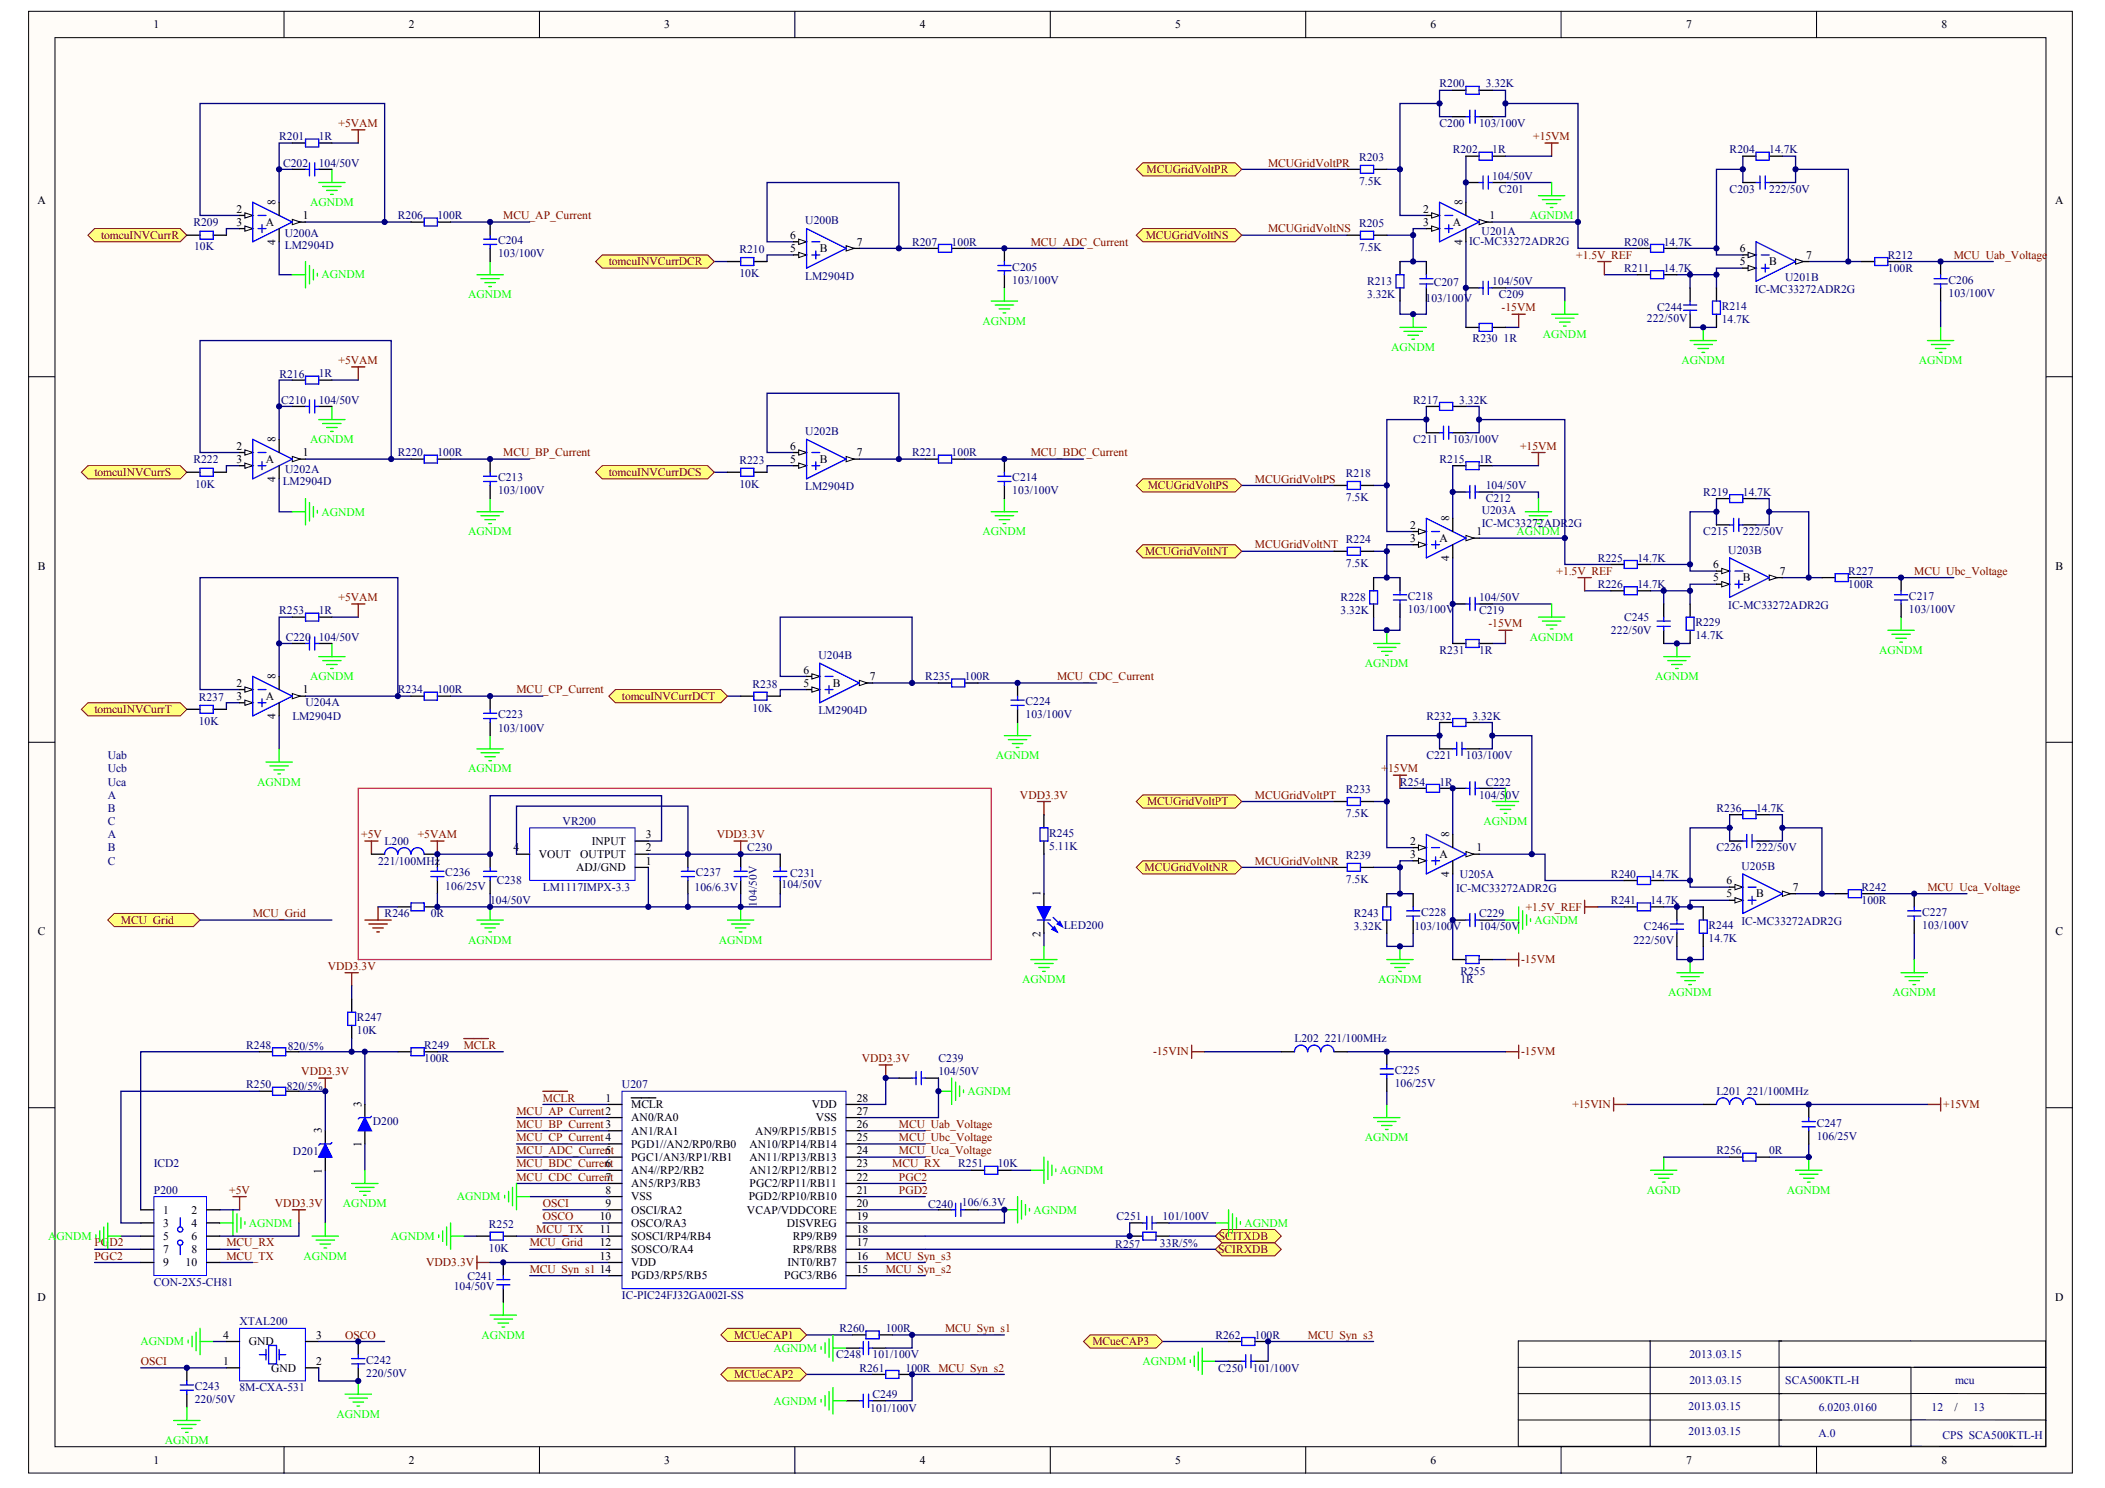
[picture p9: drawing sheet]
<svg xmlns="http://www.w3.org/2000/svg" width="297mm" height="210mm" viewBox="0 0 297 210" stroke-linecap="round" stroke-linejoin="round" font-family="sans-serif">
<defs><g id="words">
<g font-size="1.6">
<text x="21.7" y="4">1</text>
<text x="57.7" y="4">2</text>
<text x="93.7" y="4">3</text>
<text x="129.8" y="4">4</text>
<text x="165.8" y="4">5</text>
<text x="201.9" y="4">6</text>
<text x="237.9" y="4">7</text>
<text x="274" y="4">8</text>
<text x="5.3" y="28.8">A</text>
<text x="33.4" y="30">2</text>
<text x="38.9" y="28.9" transform="rotate(-90 38.9 28.9)">8</text>
<text x="200.8" y="30">2</text>
<text x="206.4" y="28.9" transform="rotate(-90 206.4 28.9)">8</text>
<text x="290" y="28.8">A</text>
<text x="33.4" y="31.8">3</text>
<text x="37.5" y="31.8">A</text>
<text x="38.9" y="34.6" transform="rotate(-90 38.9 34.6)">4</text>
<text x="42.7" y="30.9">1</text>
<text x="111.5" y="35.6">5</text>
<text x="111.5" y="33.7">6</text>
<text x="115.7" y="35.6">B</text>
<text x="120.9" y="34.6">7</text>
<text x="200.8" y="31.8">3</text>
<text x="205" y="31.8">A</text>
<text x="206.4" y="34.6" transform="rotate(-90 206.4 34.6)">4</text>
<text x="210.2" y="30.9">1</text>
<text x="245.5" y="35.6">6</text>
<text x="245.5" y="37.4">5</text>
<text x="249.7" y="37.4">B</text>
<text x="254.9" y="36.5">7</text>
<text x="33.4" y="63.4">2</text>
<text x="33.4" y="65.3">3</text>
<text x="37.5" y="65.3">A</text>
<text x="38.9" y="62.3" transform="rotate(-90 38.9 62.3)">8</text>
<text x="42.7" y="64.4">1</text>
<text x="111.5" y="65.3">5</text>
<text x="111.5" y="63.4">6</text>
<text x="115.7" y="65.3">B</text>
<text x="120.9" y="64.4">7</text>
<text x="38.9" y="68" transform="rotate(-90 38.9 68)">4</text>
<text x="199" y="74.6">2</text>
<text x="199" y="76.4">3</text>
<text x="203.1" y="76.4">A</text>
<text x="204.5" y="73.5" transform="rotate(-90 204.5 73.5)">8</text>
<text x="208.3" y="75.5">1</text>
<text x="5.4" y="80.4">B</text>
<text x="204.5" y="79.2" transform="rotate(-90 204.5 79.2)">4</text>
<text x="241.8" y="82">5</text>
<text x="241.8" y="80.2">6</text>
<text x="245.9" y="82">B</text>
<text x="251.1" y="81.1">7</text>
<text x="290.1" y="80.4">B</text>
<text x="38.9" y="95.8" transform="rotate(-90 38.9 95.8)">8</text>
<text x="113.4" y="95">6</text>
<text x="122.8" y="95.9">7</text>
<text x="33.4" y="96.9">2</text>
<text x="33.4" y="98.7">3</text>
<text x="37.5" y="98.7">A</text>
<text x="38.9" y="101.5" transform="rotate(-90 38.9 101.5)">4</text>
<text x="42.7" y="97.8">1</text>
<text x="113.4" y="96.9">5</text>
<text x="117.5" y="96.9">B</text>
<text x="83.5" y="119.2">INPUT</text>
<text x="91.1" y="118.2">3</text>
<text x="199" y="119.2">2</text>
<text x="204.5" y="118.1" transform="rotate(-90 204.5 118.1)">8</text>
<text x="72.4" y="120.1">4</text>
<text x="76" y="121">VOUT</text>
<text x="81.3" y="122.9">ADJ/GND</text>
<text x="81.9" y="121">OUTPUT</text>
<text x="91.1" y="122">1</text>
<text x="91.1" y="120.1">2</text>
<text x="199" y="121">3</text>
<text x="203.1" y="121">A</text>
<text x="204.5" y="123.7" transform="rotate(-90 204.5 123.7)">4</text>
<text x="208.3" y="120.1">1</text>
<text x="243.6" y="124.7">6</text>
<text x="253" y="125.7">7</text>
<text x="5.4" y="131.9">C</text>
<text x="146.8" y="126.4" transform="rotate(-90 146.8 126.4)">1</text>
<text x="243.6" y="126.6">5</text>
<text x="247.8" y="126.6">B</text>
<text x="290.1" y="131.9">C</text>
<text x="146.8" y="132.1" transform="rotate(-90 146.8 132.1)">2</text>
<text x="85.5" y="155.4">1</text>
<text x="120.9" y="155.4">28</text>
<text x="45.4" y="159.9" transform="rotate(-90 45.4 159.9)">3</text>
<text x="51" y="161.8" transform="rotate(-90 51 161.8)">1</text>
<text x="51" y="156.2" transform="rotate(-90 51 156.2)">3</text>
<text x="89.1" y="156.3">MCLR</text>
<text x="89.1" y="158.2">AN0/RA0</text>
<text x="89.1" y="160">AN1/RA1</text>
<text x="89.1" y="161.9">PGD1//AN2/RP0/RB0</text>
<text x="105.8" y="161.9">AN10/RP14/RB14</text>
<text x="106.6" y="160">AN9/RP15/RB15</text>
<text x="114.5" y="156.3">VDD</text>
<text x="115.1" y="158.2">VSS</text>
<text x="120.9" y="161">25</text>
<text x="120.9" y="159.1">26</text>
<text x="120.9" y="157.3">27</text>
<text x="45.4" y="165.5" transform="rotate(-90 45.4 165.5)">1</text>
<text x="85.5" y="164.7">6</text>
<text x="85.5" y="166.5">7</text>
<text x="89.1" y="163.8">PGC1/AN3/RP1/RB1</text>
<text x="89.1" y="165.6">AN4//RP2/RB2</text>
<text x="89.1" y="167.5">AN5/RP3/RB3</text>
<text x="105.8" y="165.6">AN12/RP12/RB12</text>
<text x="105.8" y="163.8">AN11/RP13/RB13</text>
<text x="105.8" y="167.5">PGC2/RP11/RB11</text>
<text x="120.9" y="166.5">22</text>
<text x="120.9" y="164.7">23</text>
<text x="120.9" y="162.8">24</text>
<text x="23" y="171.2">1</text>
<text x="23" y="173">3</text>
<text x="27" y="171.2">2</text>
<text x="27" y="173">4</text>
<text x="84.6" y="172.1">10</text>
<text x="84.6" y="174">11</text>
<text x="85.5" y="168.4">8</text>
<text x="85.5" y="170.3">9</text>
<text x="89.1" y="169.3">VSS</text>
<text x="89.1" y="171.2">OSCI/RA2</text>
<text x="89.1" y="173">OSCO/RA3</text>
<text x="105.4" y="171.2">VCAP/VDDCORE</text>
<text x="105.7" y="169.3">PGD2/RP10/RB10</text>
<text x="111" y="173">DISVREG</text>
<text x="120.9" y="174">18</text>
<text x="120.9" y="168.4">21</text>
<text x="120.9" y="172.1">19</text>
<text x="120.9" y="170.3">20</text>
<text x="23" y="174.9">5</text>
<text x="23" y="176.8">7</text>
<text x="23" y="178.6">9</text>
<text x="26.2" y="178.6">10</text>
<text x="27" y="174.9">6</text>
<text x="27" y="176.8">8</text>
<text x="84.6" y="175.8">12</text>
<text x="84.6" y="177.7">13</text>
<text x="84.6" y="179.5">14</text>
<text x="89.1" y="174.9">SOSCI/RP4/RB4</text>
<text x="89.1" y="176.8">SOSCO/RA4</text>
<text x="89.1" y="178.6">VDD</text>
<text x="111.1" y="178.6">INT0/RB7</text>
<text x="111.9" y="176.8">RP8/RB8</text>
<text x="111.9" y="174.9">RP9/RB9</text>
<text x="120.9" y="179.5">15</text>
<text x="120.9" y="177.7">16</text>
<text x="120.9" y="175.8">17</text>
<text x="5.3" y="183.5">D</text>
<text x="89.1" y="180.5">PGD3/RP5/RB5</text>
<text x="110.7" y="180.5">PGC3/RB6</text>
<text x="290" y="183.5">D</text>
<text x="31.5" y="188.8">4</text>
<text x="35.1" y="189.8">GND</text>
<text x="44.6" y="188.8">3</text>
<text x="31.5" y="192.6">1</text>
<text x="38.3" y="193.5">GND</text>
<text x="44.6" y="192.6">2</text>
<text x="275.8" y="199">/</text>
<text x="21.7" y="206.5">1</text>
<text x="57.7" y="206.5">2</text>
<text x="93.7" y="206.5">3</text>
<text x="129.8" y="206.5">4</text>
<text x="165.8" y="206.5">5</text>
<text x="201.9" y="206.5">6</text>
<text x="237.9" y="206.5">7</text>
<text x="274" y="206.5">8</text>
</g>
<g font-size="1.6" fill="#800000">
<text x="47.8" y="17.9">+5VAM</text>
<text x="178.9" y="23.5">MCUGridVoltPR</text>
<text x="216.4" y="19.8">+15VM</text>
<text x="161.8" y="24.4">MCUGridVoltPR</text>
<text x="14.3" y="33.7">tomcuINVCurrR</text>
<text x="71" y="30.9">MCU_AP_Current</text>
<text x="145.5" y="34.6">MCU_ADC_Current</text>
<text x="161.7" y="33.7">MCUGridVoltNS</text>
<text x="178.9" y="32.8">MCUGridVoltNS</text>
<text x="85.9" y="37.4">tomcuINVCurrDCR</text>
<text x="222.4" y="36.5">+1.5V_REF</text>
<text x="275.7" y="36.5">MCU_Uab_Voltage</text>
<text x="211.9" y="43.9">-15VM</text>
<text x="47.8" y="51.4">+5VAM</text>
<text x="71" y="64.4">MCU_BP_Current</text>
<text x="145.5" y="64.4">MCU_BDC_Current</text>
<text x="214.5" y="63.4">+15VM</text>
<text x="13.3" y="67.1">tomcuINVCurrS</text>
<text x="85.9" y="67.1">tomcuINVCurrDCS</text>
<text x="162" y="69">MCUGridVoltPS</text>
<text x="177.1" y="68.1">MCUGridVoltPS</text>
<text x="177.1" y="77.4">MCUGridVoltNT</text>
<text x="161.6" y="78.3">MCUGridVoltNT</text>
<text x="219.6" y="81.1">+1.5V_REF</text>
<text x="270.1" y="81.1">MCU_Ubc_Voltage</text>
<text x="47.8" y="84.8">+5VAM</text>
<text x="210" y="88.5">-15VM</text>
<text x="149.2" y="95.9">MCU_CDC_Current</text>
<text x="13.3" y="100.6">tomcuINVCurrT</text>
<text x="72.9" y="97.8">MCU_CP_Current</text>
<text x="87.8" y="98.7">tomcuINVCurrDCT</text>
<text x="143.9" y="112.7">VDD3.3V</text>
<text x="161.9" y="113.6">MCUGridVoltPT</text>
<text x="177.1" y="112.7">MCUGridVoltPT</text>
<text x="195" y="108.9">+15VM</text>
<text x="51" y="118.2">+5V</text>
<text x="58.9" y="118.2">+5VAM</text>
<text x="101.1" y="118.2">VDD3.3V</text>
<text x="161.5" y="122.9">MCUGridVoltNR</text>
<text x="177.1" y="122">MCUGridVoltNR</text>
<text x="272" y="125.7">MCU_Uca_Voltage</text>
<text x="17.1" y="130.3">MCU_Grid</text>
<text x="35.7" y="129.4">MCU_Grid</text>
<text x="215.3" y="128.5">+1.5V_REF</text>
<text x="46.2" y="136.8">VDD3.3V</text>
<text x="214.7" y="135.9">-15VM</text>
<text x="65.4" y="148">MCLR</text>
<text x="121.6" y="149.8">VDD3.3V</text>
<text x="162.7" y="148.9">-15VIN</text>
<text x="214.7" y="148.9">-15VM</text>
<text x="42.5" y="151.7">VDD3.3V</text>
<text x="76.6" y="155.4">MCLR</text>
<text x="72.9" y="157.3">MCU_AP_Current2</text>
<text x="72.9" y="159.1">MCU_BP_Current3</text>
<text x="72.9" y="161">MCU_CP_Current4</text>
<text x="126.8" y="159.1">MCU_Uab_Voltage</text>
<text x="126.8" y="161">MCU_Ubc_Voltage</text>
<text x="221.9" y="156.3">+15VIN</text>
<text x="274.2" y="156.3">+15VM</text>
<text x="72.9" y="164.7">MCU_BDC_Current</text>
<text x="72.9" y="166.5">MCU_CDC_Current</text>
<text x="72.9" y="162.8">MCU_ADC_Curren5t</text>
<text x="125.9" y="164.7">MCU_RX</text>
<text x="126.8" y="162.8">MCU_Uca_Voltage</text>
<text x="126.8" y="166.5">PGC2</text>
<text x="32.4" y="168.4">+5V</text>
<text x="38.8" y="170.3">VDD3.3V</text>
<text x="75.7" y="174">MCU_TX</text>
<text x="76.6" y="170.3">OSCI</text>
<text x="76.6" y="172.1">OSCO</text>
<text x="126.8" y="168.4">PGD2</text>
<text x="13.3" y="177.7">PGC2</text>
<text x="13.3" y="175.8">PGD2</text>
<text x="31.9" y="175.8">MCU_RX</text>
<text x="31.9" y="177.7">MCU_TX</text>
<text x="60.1" y="178.6">VDD3.3V</text>
<text x="74.7" y="179.5">MCU_Syn_s1</text>
<text x="74.7" y="175.8">MCU_Grid</text>
<text x="125" y="179.5">MCU_Syn_s2</text>
<text x="125" y="177.7">MCU_Syn_s3</text>
<text x="171.9" y="176.8">SCIRXDB</text>
<text x="172" y="174.9">SCITXDB</text>
<text x="48.7" y="188.8">OSCO</text>
<text x="103.6" y="188.8">MCUeCAP1</text>
<text x="133.4" y="187.9">MCU_Syn_s1</text>
<text x="154.1" y="189.8">MCueCAP3</text>
<text x="184.5" y="188.8">MCU_Syn_s3</text>
<text x="19.9" y="192.6">OSCI</text>
<text x="103.6" y="194.4">MCUeCAP2</text>
</g>
<g font-size="1.6" fill="#000080">
<text x="203.1" y="12.3">R200</text>
<text x="203.1" y="17.9">C200</text>
<text x="208.7" y="17.9">103/100V</text>
<text x="209.6" y="12.3">3.32K</text>
<text x="39.4" y="19.8">R201</text>
<text x="39.9" y="23.5">C202</text>
<text x="45" y="19.8">1R</text>
<text x="45" y="23.5">104/50V</text>
<text x="191.8" y="22.7">R203</text>
<text x="205" y="21.6">R202</text>
<text x="210.6" y="21.6">1R</text>
<text x="244.1" y="21.6">R204</text>
<text x="249.7" y="21.6">14.7K</text>
<text x="191.8" y="26.1">7.5K</text>
<text x="210.6" y="25.3">104/50V</text>
<text x="211.5" y="27.2">C201</text>
<text x="244.1" y="27.2">C203</text>
<text x="249.7" y="27.2">222/50V</text>
<text x="27.3" y="31.8">R209</text>
<text x="27.4" y="35.3">10K</text>
<text x="40.2" y="33.5">U200A</text>
<text x="40.2" y="35.2">LM2904D</text>
<text x="56.1" y="30.9">R206</text>
<text x="61.7" y="30.9">100R</text>
<text x="70.3" y="34.4">C204</text>
<text x="104.3" y="35.8">R210</text>
<text x="113.6" y="31.7">U200B</text>
<text x="128.7" y="34.6">R207</text>
<text x="134.3" y="34.6">100R</text>
<text x="191.8" y="32">R205</text>
<text x="191.8" y="35.4">7.5K</text>
<text x="207.3" y="34.5">IC-MC33272ADR2G</text>
<text x="209.1" y="33.1">U201A</text>
<text x="229.2" y="34.6">R208</text>
<text x="234.8" y="34.6">14.7K</text>
<text x="70.3" y="36.3">103/100V</text>
<text x="104.3" y="39.1">10K</text>
<text x="113.6" y="39.5">LM2904D</text>
<text x="142.8" y="38.2">C205</text>
<text x="142.8" y="40">103/100V</text>
<text x="192.9" y="40.2">R213</text>
<text x="202.3" y="40.4">C207</text>
<text x="210.6" y="40.2">104/50V</text>
<text x="229.2" y="38.4">R211</text>
<text x="234.8" y="38.4">14.7K</text>
<text x="247.6" y="41.3">IC-MC33272ADR2G</text>
<text x="251.9" y="39.6">U201B</text>
<text x="266.4" y="36.5">R212</text>
<text x="266.4" y="38.4">100R</text>
<text x="275" y="40">C206</text>
<text x="275" y="41.9">103/100V</text>
<text x="192.9" y="42.1">3.32K</text>
<text x="201.2" y="42.5">103/100V</text>
<text x="211.5" y="42.1">C209</text>
<text x="232.4" y="45.4">222/50V</text>
<text x="233.8" y="43.9">C244</text>
<text x="243" y="43.7">R214</text>
<text x="243" y="45.6">14.7K</text>
<text x="39.4" y="53.4">R216</text>
<text x="45" y="53.2">1R</text>
<text x="207.8" y="48.2">R230</text>
<text x="212.2" y="48.3">1R</text>
<text x="39.7" y="57.1">C210</text>
<text x="45" y="56.9">104/50V</text>
<text x="199.4" y="56.9">R217</text>
<text x="205.9" y="56.9">3.32K</text>
<text x="27.3" y="65.3">R222</text>
<text x="56.1" y="64.4">R220</text>
<text x="61.7" y="64.4">100R</text>
<text x="104.3" y="65.5">R223</text>
<text x="113.6" y="61.4">U202B</text>
<text x="128.7" y="64.4">R221</text>
<text x="134.3" y="64.4">100R</text>
<text x="199.4" y="62.5">C211</text>
<text x="203.1" y="65.3">R215</text>
<text x="205" y="62.5">103/100V</text>
<text x="208.7" y="65.3">1R</text>
<text x="27.5" y="68.8">10K</text>
<text x="39.9" y="68.4">LM2904D</text>
<text x="40.2" y="66.7">U202A</text>
<text x="70.3" y="67.9">C213</text>
<text x="70.3" y="69.7">103/100V</text>
<text x="104.3" y="68.8">10K</text>
<text x="113.6" y="69.2">LM2904D</text>
<text x="142.8" y="67.9">C214</text>
<text x="142.8" y="69.7">103/100V</text>
<text x="189.9" y="67.3">R218</text>
<text x="189.9" y="70.7">7.5K</text>
<text x="209.6" y="70.9">C212</text>
<text x="209.6" y="69">104/50V</text>
<text x="240.4" y="69.9">R219</text>
<text x="245.9" y="69.9">14.7K</text>
<text x="189.9" y="76.6">R224</text>
<text x="209.1" y="72.5">U203A</text>
<text x="209.1" y="74.4">IC-MC33272ADR2G</text>
<text x="240.4" y="75.5">C215</text>
<text x="245.9" y="75.5">222/50V</text>
<text x="189.9" y="80">7.5K</text>
<text x="225.5" y="79.2">R225</text>
<text x="225.5" y="82.9">R226</text>
<text x="231" y="79.2">14.7K</text>
<text x="231" y="82.9">14.7K</text>
<text x="243.9" y="78.1">U203B</text>
<text x="260.8" y="81.1">R227</text>
<text x="260.8" y="82.9">100R</text>
<text x="39.4" y="86.7">R253</text>
<text x="45" y="86.7">1R</text>
<text x="189.2" y="84.8">R228</text>
<text x="189.2" y="86.7">3.32K</text>
<text x="198.7" y="84.6">C218</text>
<text x="198.7" y="86.5">103/100V</text>
<text x="208.7" y="86.7">C219</text>
<text x="208.7" y="84.8">104/50V</text>
<text x="227.3" y="89.4">222/50V</text>
<text x="229.2" y="87.6">C245</text>
<text x="239.2" y="88.3">R229</text>
<text x="243.9" y="85.9">IC-MC33272ADR2G</text>
<text x="269.4" y="84.6">C217</text>
<text x="269.4" y="86.5">103/100V</text>
<text x="40.3" y="90.4">C220</text>
<text x="45" y="90.4">104/50V</text>
<text x="115.5" y="93">U204B</text>
<text x="130.6" y="95.9">R235</text>
<text x="136.1" y="95.9">100R</text>
<text x="203.1" y="92.2">R231</text>
<text x="208.7" y="92.2">1R</text>
<text x="239.2" y="90.2">14.7K</text>
<text x="28" y="98.9">R237</text>
<text x="41.3" y="101.5">LM2904D</text>
<text x="43.1" y="99.7">U204A</text>
<text x="56.1" y="97.8">R234</text>
<text x="61.7" y="97.8">100R</text>
<text x="70.3" y="101.3">C223</text>
<text x="106.2" y="97.1">R238</text>
<text x="106.2" y="100.4">10K</text>
<text x="115.5" y="100.8">LM2904D</text>
<text x="144.7" y="99.5">C224</text>
<text x="144.7" y="101.3">103/100V</text>
<text x="201.3" y="101.5">R232</text>
<text x="207.8" y="101.5">3.32K</text>
<text x="15.2" y="107.1">Uab</text>
<text x="28" y="102.3">10K</text>
<text x="70.3" y="103.2">103/100V</text>
<text x="201.3" y="107.1">C221</text>
<text x="206.9" y="107.1">103/100V</text>
<text x="15.2" y="112.7">A</text>
<text x="15.2" y="108.9">Ucb</text>
<text x="15.2" y="110.8">Uca</text>
<text x="189.9" y="111.9">R233</text>
<text x="197.6" y="110.8">R254</text>
<text x="203.1" y="110.8">1R</text>
<text x="208.7" y="112.7">104/50V</text>
<text x="209.6" y="110.8">C222</text>
<text x="15.2" y="114.5">B</text>
<text x="15.2" y="116.4">C</text>
<text x="15.2" y="118.2">A</text>
<text x="54.3" y="119.2">L200</text>
<text x="79.4" y="116.4">VR200</text>
<text x="148.1" y="118.1">R245</text>
<text x="148.1" y="119.9">5.11K</text>
<text x="189.9" y="115.3">7.5K</text>
<text x="242.2" y="114.5">R236</text>
<text x="247.8" y="114.5">14.7K</text>
<text x="15.2" y="120.1">B</text>
<text x="15.2" y="122">C</text>
<text x="53.3" y="122">221/100MHz</text>
<text x="62.8" y="123.6">C236</text>
<text x="62.8" y="125.5">106/25V</text>
<text x="70.1" y="124.7">C238</text>
<text x="76.6" y="125.7">LM1117IMPX-3.3</text>
<text x="98" y="125.7">106/6.3V</text>
<text x="98.2" y="123.6">C237</text>
<text x="105.4" y="120.1">C230</text>
<text x="110.3" y="125.3">104/50V</text>
<text x="111.5" y="123.8">C231</text>
<text x="189.9" y="121.2">R239</text>
<text x="189.9" y="124.6">7.5K</text>
<text x="205.5" y="125.8">IC-MC33272ADR2G</text>
<text x="206" y="123.9">U205A</text>
<text x="227.3" y="123.8">R240</text>
<text x="232.9" y="123.8">14.7K</text>
<text x="242.2" y="120.1">C226</text>
<text x="245.7" y="122.7">U205B</text>
<text x="247.8" y="120.1">222/50V</text>
<text x="262.7" y="125.7">R242</text>
<text x="54.3" y="129.4">R246</text>
<text x="60.8" y="129.4">0R</text>
<text x="69.2" y="127.5">104/50V</text>
<text x="106.8" y="127.9" transform="rotate(-90 106.8 127.9)">104/50V</text>
<text x="150.1" y="131.1">LED200</text>
<text x="191" y="129.4">R243</text>
<text x="191" y="131.2">3.32K</text>
<text x="199.6" y="131.1">103/100</text>
<text x="200.5" y="129.2">C228</text>
<text x="205" y="131.1">V</text>
<text x="208.7" y="129.4">C229</text>
<text x="208.7" y="131.2">104/50V</text>
<text x="227.3" y="127.5">R241</text>
<text x="232" y="131.2">C246</text>
<text x="232.9" y="127.5">14.7K</text>
<text x="241.1" y="131.1">R244</text>
<text x="245.7" y="130.5">IC-MC33272ADR2G</text>
<text x="262.7" y="127.5">100R</text>
<text x="271.2" y="129.2">C227</text>
<text x="271.2" y="131.1">103/100V</text>
<text x="206.1" y="137.5">R255</text>
<text x="230.5" y="133.1">222/50V</text>
<text x="241.1" y="132.9">14.7K</text>
<text x="206.1" y="138.7">1R</text>
<text x="34.7" y="148">R248</text>
<text x="40.6" y="148.1">820/5%</text>
<text x="50.4" y="144.1">R247</text>
<text x="50.4" y="145.9">10K</text>
<text x="59.9" y="148">R249</text>
<text x="59.9" y="149.8">100R</text>
<text x="132.4" y="149.8">C239</text>
<text x="182.7" y="147">L202</text>
<text x="186.9" y="147">221/100MHz</text>
<text x="34.7" y="153.5">R250</text>
<text x="40.5" y="153.8">820/5%</text>
<text x="87.8" y="153.5">U207</text>
<text x="132.4" y="151.7">104/50V</text>
<text x="196.8" y="151.5">C225</text>
<text x="196.8" y="153.4">106/25V</text>
<text x="242.2" y="154.5">L201</text>
<text x="246.5" y="154.5">221/100MHz</text>
<text x="52.6" y="158.7">D200</text>
<text x="256.4" y="158.9">C247</text>
<text x="256.4" y="160.8">106/25V</text>
<text x="21.7" y="164.7">ICD2</text>
<text x="41.3" y="162.9">D201</text>
<text x="135.2" y="164.7">R251</text>
<text x="140.8" y="164.7">10K</text>
<text x="242.2" y="162.8">R256</text>
<text x="249.7" y="162.8">0R</text>
<text x="21.7" y="168.4">P200</text>
<text x="69" y="173.2">R252</text>
<text x="131" y="170.4">C240</text>
<text x="135.7" y="170.1">106/6.3V</text>
<text x="157.5" y="172.1">C251</text>
<text x="164.1" y="172.1">101/100V</text>
<text x="69" y="176.6">10K</text>
<text x="157.4" y="176">R257</text>
<text x="163.7" y="175.9">33R/5%</text>
<text x="21.7" y="181.4">CON-2X5-CH81</text>
<text x="64" y="182">104/50V</text>
<text x="66" y="180.5">C241</text>
<text x="87.8" y="183.3">IC-PIC24FJ32GA002I-SS</text>
<text x="33.8" y="187">XTAL200</text>
<text x="118" y="191.6">C248</text>
<text x="118.5" y="187.9">R260</text>
<text x="123.1" y="191.6">101/100V</text>
<text x="125" y="187.9">100R</text>
<text x="171.5" y="188.8">R262</text>
<text x="177.1" y="188.8">100R</text>
<text x="27.5" y="196.1">C243</text>
<text x="27.5" y="197.9">220/50V</text>
<text x="33.8" y="196.3">8M-CXA-531</text>
<text x="51.7" y="192.4">C242</text>
<text x="51.7" y="194.2">220/50V</text>
<text x="121.3" y="193.5">R261</text>
<text x="123.1" y="197.2">C249</text>
<text x="127.8" y="193.5">100R MCU_Syn_s2</text>
<text x="171.9" y="193.5">C250</text>
<text x="176.8" y="193.6">101/100V</text>
<text x="122.8" y="199.2">101/100V</text>
</g>
<g font-size="1.6" fill="#0f0">
<text x="43.7" y="29.1">AGNDM</text>
<text x="215.9" y="30.9">AGNDM</text>
<text x="45.3" y="39.3">AGNDM</text>
<text x="66.1" y="42.1">AGNDM</text>
<text x="138.6" y="45.8">AGNDM</text>
<text x="217.7" y="47.6">AGNDM</text>
<text x="196.3" y="49.5">AGNDM</text>
<text x="237.3" y="51.4">AGNDM</text>
<text x="270.8" y="51.4">AGNDM</text>
<text x="43.7" y="62.5">AGNDM</text>
<text x="45.3" y="72.7">AGNDM</text>
<text x="66.1" y="75.5">AGNDM</text>
<text x="138.6" y="75.5">AGNDM</text>
<text x="214" y="75.5">AGNDM</text>
<text x="43.7" y="95.9">AGNDM</text>
<text x="192.6" y="94.1">AGNDM</text>
<text x="215.9" y="90.4">AGNDM</text>
<text x="233.5" y="95.9">AGNDM</text>
<text x="265.2" y="92.2">AGNDM</text>
<text x="140.5" y="107.1">AGNDM</text>
<text x="36.3" y="110.8">AGNDM</text>
<text x="66.1" y="108.9">AGNDM</text>
<text x="209.4" y="116.4">AGNDM</text>
<text x="216.5" y="130.3">AGNDM</text>
<text x="66.1" y="133.1">AGNDM</text>
<text x="101.4" y="133.1">AGNDM</text>
<text x="144.2" y="138.7">AGNDM</text>
<text x="194.5" y="138.7">AGNDM</text>
<text x="235.4" y="140.5">AGNDM</text>
<text x="267" y="140.5">AGNDM</text>
<text x="136.5" y="154.5">AGNDM</text>
<text x="192.6" y="161">AGNDM</text>
<text x="149.5" y="165.6">AGNDM</text>
<text x="35.1" y="173">AGNDM</text>
<text x="48.4" y="170.3">AGNDM</text>
<text x="64.5" y="169.3">AGNDM</text>
<text x="145.8" y="171.2">AGNDM</text>
<text x="175.6" y="173">AGNDM</text>
<text x="232.4" y="168.4">AGND</text>
<text x="252.1" y="168.4">AGNDM</text>
<text x="6.8" y="174.9">AGNDM</text>
<text x="42.8" y="177.7">AGNDM</text>
<text x="55.2" y="174.9">AGNDM</text>
<text x="19.8" y="189.8">AGNDM</text>
<text x="67.9" y="188.8">AGNDM</text>
<text x="109.1" y="190.7">AGNDM</text>
<text x="161.2" y="192.6">AGNDM</text>
<text x="23.3" y="203.7">AGNDM</text>
<text x="47.5" y="200">AGNDM</text>
<text x="109.1" y="198.1">AGNDM</text>
</g>
<g font-size="1.6" fill="#0c0087">
<text x="238.4" y="191.6">2013.03.15</text>
<text x="238.4" y="195.2">2013.03.15</text>
<text x="251.9" y="195.2">SCA500KTL-H</text>
<text x="275.9" y="195.3">mcu</text>
<text x="238.3" y="199">2013.03.15</text>
<text x="238.3" y="202.5">2013.03.15</text>
<text x="256.6" y="202.7">A.0</text>
<text x="256.7" y="199">6.0203.0160</text>
<text x="272.6" y="199.1">12</text>
<text x="274.1" y="203">CPS SCA500KTL-H</text>
<text x="278.4" y="199">13</text>
</g>
</g></defs>
<g fill="#fffcf8" stroke="#000" stroke-width=".14">
<path d="M4 1.6h288.4v206.2h-288.4z"/>
<path d="M7.8 5.3h280.9v198.8h-280.9z"/>
</g>
<g fill="none" stroke="#000" stroke-width=".14">
<path d="M40.1 1.6v3.7M76.1 1.6v3.7M112.2 1.6v3.7M148.2 1.6v3.7M184.2 1.6v3.7M220.3 1.6v3.7M256.3 1.6v3.7M4 53.2h3.8M288.7 53.2h3.8M4 104.7h3.8M288.7 104.7h3.8M4 156.3h3.8"/>
<path d="M288.7 156.3h3.8M40.1 204.1v3.7M76.1 204.1v3.7M112.2 204.1v3.7M148.2 204.1v3.7M184.2 204.1v3.7M220.3 204.1v3.7M256.3 204.1v3.7"/>
</g>
<g fill="none" stroke="#800000" stroke-width=".19">
<path d="M103.6 118.6h1.8M104.5 118.6v1.9M48.7 137.2h1.9M49.6 137.2v1.9M51.5 129.8h3.7M52 130.3h2.6M52.6 130.9h1.5M53.2 131.5h.3M53.3 127.9v1.9M45 152.1h1.8M45.9 152.1v1.8M65.4 146.5h3.5"/>
<path d="M76.6 153.9h3.5M124.1 150.2h1.8M125 150.2v1.9M67.3 177.2v1.8M67.3 178.1h1.9"/>
</g>
<path d="M91.5 118.6h1.9v-6.4h-24.2v8.3h-7.5M69.2 126.1v1.8M42.2 148.4h9.3v7.4" fill="none" stroke="#000080" stroke-width=".19"/>
<path d="M15.2 129.8l.9-.9h11.2l.9 .9-.9 .9h-11.2z" fill-rule="evenodd" fill="#ffff80" stroke="#800000" stroke-width=".14"/>
<g fill="none" stroke="#800000" stroke-width=".19">
<path d="M49.6 18.3h1.9M50.6 18.3v1.9M218 20.2h1.9M219 20.2v1.8M225.5 36.9h1.8M226.4 36.9v1.9M213.4 44.3h1.8M214.3 44.3v1.9M216.2 63.8h1.8M217.1 63.8v1.9M211.5 88.9h1.9M212.4 88.9v1.9"/>
<path d="M222.7 81.5h1.8M223.6 81.5v1.8M146.4 113.1h1.8M147.3 113.1v1.8M196.6 109.4h1.9M197.6 109.4v1.8M212.4 135.4h1.9M214.3 134.4v1.9M223.6 127v1.9M223.6 127.9h1.9"/>
</g>
<path d="M50.6 111.2h89.3v24.2h-89.3z" fill="none" stroke="#da2467" stroke-width=".19"/>
<g fill="none" stroke="#000080" stroke-width=".19">
<path d="M212.4 14.6v1.9h-1.8M63.6 31.3h11.1M112 34.1h-3.8v-8.4h18.6v9.3h-5.5M136.1 35h16.8M175.2 23.9h14.9M175.2 33.2h14.9M195.7 33.2h3.7v3.7h1.9M197.6 36.9h1.8M212.4 25.7h6.6M226.4 38.8h4.6M242.2 38.8h-3.7v1.8M245.9 22v3.7"/>
<path d="M253.4 23.9h7.4v13h-5.6M201.3 57.3v1.9h-5.6v15.8h3.7M201.3 59.2v1.8M208.7 59.2v1.8h-1.8M212.4 40.6h8.4v1.9M238.5 46.2h3.7M33.8 63.8h-5.6v-15.8h27v16.8h-12.1M63.6 64.8h11.1M175.2 68.5h13.1M175.2 77.8h13.1M193.8 77.8h1.9v3.7h1.9M208.7 75.9h12.1"/>
<path d="M210.6 69.4h6.5v.9M242.2 72.2h-3.7v7.4M242.2 70.3v3.8M249.7 72.2h5.5v9.3h1.9M193.8 81.5h1.9M210.6 85.2h8.4M223.6 83.3h3.7M234.8 90.8h3.7M238.5 83.3h-3.7v1.9M262.7 81.5h13M175.2 113.1h13.1M203.1 101.9v1.9h-7.4v15.8h3.7"/>
<path d="M203.1 103.8v1.8M210.6 103.8v1.8h-1.9M210.6 111.2h1.8M244.1 116.8h-5.6v7.4M244.1 114.9v3.7M251.5 116.8h5.6v9.3h1.9M28.2 129.8h18.6M175.2 122.4h13.1M193.8 122.4h3.8v3.7h1.8M195.7 126.1h1.9M210.6 129.8h1.8M225.5 127.9h3.7"/>
<path d="M234.8 127.9h5.6M264.5 126.1h13.1M270.1 131.6v3.8"/>
</g>
<g fill="#ffff80" stroke="#800000" stroke-width=".14">
<path d="M160.3 23.9l1-.9h13l.9 .9-.9 .9h-13z" fill-rule="evenodd"/>
<path d="M160.3 68.5l1-1h13l.9 1-.9 .9h-13z" fill-rule="evenodd"/>
<path d="M160.3 113.1l1-1h13l.9 1-.9 .9h-13z" fill-rule="evenodd"/>
<path d="M160.3 122.4l1-1h13l.9 1-.9 .9h-13z" fill-rule="evenodd"/>
<path d="M160.3 77.8l1-1h13l.9 1-.9 .9h-13z" fill-rule="evenodd"/>
<path d="M160.3 33.2l1-.9h13l.9 .9-.9 .9h-13z" fill-rule="evenodd"/>
</g>
<g fill="none" stroke="#000080" stroke-width=".19">
<path d="M203.1 14.6v1.9h1.9M205 12.7h-1.9v1.9h-5.5v15.8h3.7M210.6 12.7h1.8v1.9h10.3v20.4h8.3M33.8 32.3h-1.9v.9M33.8 30.4h-5.6v-15.8h26.1v16.7h-11.2M39.4 34.1v4.7h1.9M41.3 23.9h-1.9v4.6M41.3 20.2h-1.9v3.7M46.8 20.2h3.8M54.3 31.3h3.7M100.8 36.9h1.9M112 36h-3.8v.9"/>
<path d="M126.8 35h3.8M195.7 23.9h1.9M201.3 32.3h-1.9v.9M206.9 22v6.5M206.9 34.1v12.1M210.6 31.3h12.1M236.6 35h5.6M236.6 38.8h1.9M245.9 37.8h-3.7v2.8M251.5 22h1.9v3.7h-1.9M260.8 36.9h1.9M268.3 36.9h13"/>
<path d="M41.3 57.3h-1.9v4.7M41.3 53.6h-1.9v3.7M46.8 53.6h3.8M197.6 42.5v1.8h3.7v-1.8M206.9 57.3h1.8v1.9h12.1v20.4h6.5M212.4 46.2h1.9M273.8 42.5v3.7M33.8 65.7h-1.9v.9M39.4 67.5v4.7h1.9M55.2 64.8h2.8M100.8 66.6h1.9M112 63.8h-3.8v-8.3h18.6v9.3h-5.5"/>
<path d="M112 65.7h-3.8v.9M126.8 64.8h3.8M136.1 64.8h16.8M193.8 68.5h1.9M199.4 76.8h-3.7v1M205 78.7v12.1M232.9 79.6h5.6v1h3.7M247.8 70.3h1.9v3.8h-1.9M33.8 97.3h-5.6v-15.8h27.9v16.7h-13M33.8 99.1h-1.9v1M41.3 90.8h-1.9v4.6M41.3 87.1h-1.9v3.7"/>
<path d="M46.8 87.1h3.8M56.1 98.2h1.9M63.6 98.2h13M102.7 98.2h1.8M113.8 95.4h-3.7v-8.3h18.6v9.2h-5.6M113.8 97.3h-3.7v.9M128.7 96.3h3.7M138 96.3h16.8M193.8 87.1v1.8h3.8v-1.8M210.6 90.8h1.8M232.9 83.3h1.9M242.2 82.4h-3.7v2.8"/>
<path d="M251.5 81.5h3.7M39.4 101v4.6M193.8 113.1h1.9M197.6 111.2h1.8M205 111.2v6.5M208.7 101.9h1.9v1.9h5.6v16.7h1.8v3.7h11.2M249.7 114.9h1.8v3.7h-1.8M49.6 139.1v1.8M91.5 122.4v5.5M104.5 126.1v1.8h-7.4M147.3 120.5v5.6M147.3 131.6v1.9"/>
<path d="M195.7 131.6v1.9h3.7v-1.9M199.4 121.4h-1.8v1M205 123.3v12.1M208.7 120.5h7.5M210.6 135.4h1.8M234.8 124.2h3.7v.9h5.6M236.6 133.5v1.9h3.8v-1.9M244.1 127h-5.6v.9M253.4 126.1h3.7M36.6 148.4h-16.7v22.3M42.2 153.9h3.7v5.6M61.7 148.4h9.3"/>
<path d="M72.9 157.7h13M72.9 159.5h13M76.6 155.8h9.3M121.3 159.5h9.3M126.8 152.1h-1.8v3.7h-3.7M132.4 152.1v5.6h-11.1M170 148.4h10.8M190.1 148.4h22.3M195.7 153.9v1.9M229.6 155.8h10.8M249.7 155.8h22.3M17.1 174.4h2.8"/>
<path d="M45.9 165.1v7.4M51.5 161.4v3.7M65.4 174.4h1.9M69.2 178.1h16.7M72.9 174.4h13M72.9 161.4h13M72.9 163.2h13M72.9 165.1h13M72.9 166.9h13M74.7 168.8h11.2M74.7 176.2h11.2M74.7 179.9h11.2"/>
<path d="M76.6 170.7h9.3M76.6 172.5h9.3M121.3 161.4h9.3M121.3 163.2h9.3M121.3 165.1h15.8M121.3 166.9h9.3M121.3 168.8h9.3M121.3 170.7h11.1M121.3 176.2h9.3M121.3 178.1h9.3M121.3 179.9h9.3M138 170.7h3.7v1.8h-20.4"/>
<path d="M234.8 163.2h9.3M255.2 161.4v1.8h-5.5"/>
</g>
<g fill="none" stroke="#800000" stroke-width=".19">
<path d="M49.6 51.8h1.9M50.6 51.8v1.8M49.6 85.2h1.9M50.6 85.2v1.9M51.5 118.6h1.8M52.4 118.6v1.9M168.2 148.4h1.8M168.2 147.4v1.9M212.4 148.4h1.9M214.3 147.4v1.9M227.7 155.8h1.9M227.7 154.9v1.8"/>
<path d="M272 155.8h1.8M273.8 154.9v1.8"/>
</g>
<g fill="none" stroke="#0f0" stroke-width=".19">
<path d="M41.3 38.8h1.8M43.1 36.9v3.7M43.7 37.5v2.6M44.2 38v1.5M44.8 38.6v.3M45 25.7h3.7M45.5 26.3h2.6M46.1 26.9h1.5M46.6 27.4h.4M46.8 23.9v1.8M67.3 38.8h3.7M67.9 39.3h2.6"/>
<path d="M68.4 39.9h1.5M69.2 36.9v1.9M217.1 27.6h3.7M217.6 28.2h2.7M218.2 28.7h1.5M218.8 29.3h.3M219 25.7v1.9M45 59.2h3.7M45.5 59.7h2.6M46.8 57.3v1.9M69 40.4h.3M139.9 42.5h3.7"/>
<path d="M140.4 43h2.6M141 43.6h1.5M141.5 44.1h.4M141.7 40.6v1.9M197.6 46.2h3.7M198.1 46.7h2.6M198.7 47.3h1.5M199.2 47.9h.4M199.4 44.3v1.9M219 44.3h3.7M219.5 44.9h2.6M220.1 45.4h1.5"/>
<path d="M220.6 46h.4M220.8 42.5v1.8M238.5 48h3.7M239 48.6h2.7M239.6 49.2h1.5M240.2 49.7h.3M240.4 46.2v1.8M272 48h3.7M272.5 48.6h2.6M273.1 49.2h1.5M273.7 49.7h.3M273.8 46.2v1.8"/>
<path d="M41.3 72.2h1.8M43.1 70.3v3.8M43.7 70.9v2.6M44.2 71.5v1.4M44.8 72v.4M46.1 60.3h1.5M46.6 60.9h.4M67.3 72.2h3.7M67.9 72.8h2.6M68.4 73.3h1.5M69 73.9h.3M69.2 70.3v1.9"/>
<path d="M139.9 72.2h3.7M140.4 72.8h2.6M141 73.3h1.5M141.5 73.9h.4M141.7 70.3v1.9M215.2 72.2h3.8M215.8 72.8h2.6M216.3 73.3h1.5M216.9 73.9h.4M217.1 70.3v1.9M45 92.6h3.7M45.5 93.2h2.6"/>
<path d="M46.1 93.7h1.5M46.6 94.3h.4M46.8 90.8v1.8M193.8 90.8h3.8M194.4 91.3h2.6M194.9 91.9h1.5M195.5 92.4h.4M195.7 88.9v1.9M217.1 87.1h3.7M217.6 87.6h2.7M218.2 88.2h1.5M218.8 88.7h.3"/>
<path d="M219 85.2v1.9M234.8 92.6h3.7M235.3 93.2h2.6M235.9 93.7h1.5M236.4 94.3h.4M236.6 90.8v1.8M266.4 88.9h3.7M267 89.5h2.6M267.5 90h1.5M268.1 90.6h.3M268.3 87.1v1.8M37.5 107.5h3.8"/>
<path d="M38.1 108h2.6M38.6 108.6h1.5M39.2 109.2h.4M39.4 105.6v1.9M67.3 105.6h3.7M67.9 106.2h2.6M68.4 106.7h1.5M69 107.3h.3M69.2 103.8v1.8M141.7 103.8h3.8M142.3 104.3h2.6M142.8 104.9h1.5"/>
<path d="M143.4 105.4h.4M143.6 101.9v1.9M210.6 113.1h3.7M211.1 113.6h2.6M211.7 114.2h1.5M212.3 114.7h.3M212.4 111.2v1.9M67.3 129.8h3.7M67.9 130.3h2.6M68.4 130.9h1.5M69 131.5h.3M69.2 127.9v1.9"/>
<path d="M102.7 129.8h3.7M103.2 130.3h2.6M103.8 130.9h1.5M104.3 131.5h.4M104.5 127.9v1.9M145.5 135.4h3.7M146 135.9h2.6M146.6 136.5h1.5M147.1 137h.4M147.3 133.5v1.9M195.7 135.4h3.7M196.3 135.9h2.6"/>
<path d="M196.8 136.5h1.5M197.4 137h.3M197.6 133.5v1.9M212.4 129.8h1.9M214.3 127.9v3.7M214.9 128.5v2.6M215.4 129v1.5M216 129.6v.4M236.6 137.2h3.8M237.2 137.8h2.6M237.7 138.3h1.5M238.3 138.9h.4"/>
<path d="M238.5 135.4v1.8M268.3 137.2h3.7M268.8 137.8h2.6M269.4 138.3h1.5M269.9 138.9h.4M270.1 135.4v1.8M132.4 153.9h1.9M134.3 152.1v3.7M134.8 152.6v2.6M135.4 153.2v1.5M136 153.8v.3M193.8 157.7h3.8"/>
<path d="M194.4 158.2h2.6M194.9 158.8h1.5M195.5 159.3h.4M195.7 155.8v1.9M13.5 174.2v.4M14.1 173.6v1.5M14.6 173.1v2.6M15.2 172.5v3.7M15.2 174.4h1.9M49.6 166.9h3.7M50.2 167.5h2.6M50.7 168.1h1.5"/>
<path d="M51.3 168.6h.4M51.5 165.1v1.8M61.9 174.2v.4M62.5 173.6v1.5M63 173.1v2.6M63.6 174.4h1.8M63.6 172.5v3.7M71.2 168.6v.4M71.8 168.1v1.4M72.3 167.5v2.6M72.9 166.9v3.8M72.9 168.8h1.8"/>
<path d="M141.7 170.7h1.9M143.6 168.8v3.7M144.2 169.4v2.6M144.7 169.9v1.5M145.3 170.5v.3M145.5 165.1h1.8M147.3 163.2v3.7M147.9 163.8v2.6M148.4 164.3v1.5M149 164.9v.4M232.9 165.1h3.7M233.5 165.6h2.6"/>
<path d="M234 166.2h1.5M234.6 166.8h.4M234.8 163.2v1.9M253.4 165.1h3.7M253.9 165.6h2.6M254.5 166.2h1.5M255.1 166.8h.3M255.2 163.2v1.9M26.6 189.1v.3M27.1 188.5v1.5M27.7 187.9v2.6M28.2 187.4v3.7"/>
<path d="M28.2 189.2h1.9M48.7 196.7h3.7M49.3 197.2h2.6M49.8 197.8h1.5M50.4 198.3h.3M50.6 194.8v1.9M69.2 185.5h3.7M69.7 186.1h2.6M70.3 186.6h1.5M70.8 187.2h.4M71 183.7v1.8"/>
</g>
<g fill="#ffff80" stroke="#800000" stroke-width=".14">
<path d="M84 66.6l1-.9h14.9l.9 .9-.9 .9h-14.9z" fill-rule="evenodd"/>
<path d="M85.9 98.2l.9-.9h14.9l1 .9-1 .9h-14.9z" fill-rule="evenodd"/>
<path d="M84 36.9l1-.9h14.9l.9 .9-.9 .9h-14.9z" fill-rule="evenodd"/>
<path d="M11.5 100.1l.9-1h13l1 1-1 .9h-13z" fill-rule="evenodd"/>
<path d="M11.5 66.6l.9-.9h13l1 .9-1 .9h-13z" fill-rule="evenodd"/>
<path d="M12.4 33.2l.9-.9h12.1l1 .9-1 .9h-12.1z" fill-rule="evenodd"/>
</g>
<path d="M245.9 23.9h-3.7v12.1h3.7M30.1 189.2h1.8M113.8 188.3h6.5M113.8 193.9h9.3M125.9 188.3h15.8M164.1 189.2h9.3" fill="none" stroke="#000080" stroke-width=".19"/>
<g fill="none" stroke="#000" stroke-width=".19">
<path d="M33.8 30.4h1.9M41.3 20.2h1.8M41.3 23.9h1.8M45 20.2h1.8M45 23.9h1.8M69.2 31.3v1.9M69.2 35v1.9M141.7 35v1.9M141.7 38.8v1.8M206.9 22h1.8M206.9 25.7h1.8M210.6 22h1.8"/>
<path d="M210.6 25.7h1.8M245.9 25.7h1.9M249.7 25.7h1.8M273.8 36.9v1.9M41.3 53.6h1.8M41.3 57.3h1.8M45 53.6h1.8M45 57.3h1.8M206.9 46.2h1.8M206.9 40.6h1.8M210.6 46.2h1.8M210.6 40.6h1.8"/>
<path d="M238.5 40.6v1.9M238.5 44.3v1.9M273.8 40.6v1.9M69.2 64.8v1.8M69.2 68.5v1.8M141.7 64.8v1.8M141.7 68.5v1.8M205 65.7h1.9M205 69.4h1.9M208.7 65.7h1.9M208.7 69.4h1.9M242.2 74.1h1.9"/>
<path d="M245.9 74.1h1.9M41.3 90.8h1.8M41.3 87.1h1.8M45 90.8h1.8M45 87.1h1.8M69.2 98.2v1.9M143.6 96.3v1.9M205 90.8h1.9M205 85.2h1.9M208.7 90.8h1.9M208.7 85.2h1.9M234.8 85.2v1.9"/>
<path d="M234.8 88.9v1.9M268.3 81.5v1.8M268.3 85.2v1.9M69.2 101.9v1.9M143.6 100.1v1.8M199.4 111.2h1.9M203.1 111.2h3.8M208.7 111.2h1.9M244.1 118.6h1.8M247.8 118.6h1.9M69.2 120.5v1.9M69.2 124.2v1.9"/>
<path d="M104.5 120.5v1.9M104.5 124.2v1.9M110.1 120.5v1.9M110.1 124.2v1.9M205 135.4h1.9M205 129.8h1.9M208.7 135.4h1.9M208.7 129.8h1.9M236.6 127.9v1.9M236.6 131.6v1.9M270.1 126.1v1.8M270.1 129.8v1.8"/>
<path d="M126.8 152.1h1.9M130.6 152.1h1.8M71 178.1v1.8M26.4 193v1.8M26.4 196.7v1.8M50.6 189.2v1.9M50.6 193v1.8M71 181.8v1.9"/>
</g>
<g fill="none" stroke="#00f" stroke-width=".19">
<path d="M43.1 19.6h1.9v1.1h-1.9zM43.1 23.9h.6M43.7 23v1.8M44.4 23v1.8M44.4 23.9h.6M68.2 33.7h1.9M68.2 34.5h1.9M69.2 33.2v.5M69.2 34.5v.5M140.8 37.5h1.9M140.8 38.2h1.9M141.7 36.9v.6"/>
<path d="M141.7 38.2v.6M208.7 21.5h1.9v1.1h-1.9zM208.7 25.7h.6M209.3 24.8v1.9M209.3 39.7v1.8M210 24.8v1.9M210 39.7v1.8M210 25.7h.6M247.8 25.7h.6M248.4 24.8v1.9M249.1 25.7h.6M249.1 24.8v1.9"/>
<path d="M272.9 39.3h1.9M273.8 38.8v.5M43.1 53.1h1.9v1.1h-1.9zM43.1 57.3h.6M43.7 56.4v1.9M44.4 56.4v1.9M44.4 57.3h.6M208.7 45.6h1.9v1.1h-1.9zM208.7 40.6h.6M210 40.6h.6M237.6 43h1.8M237.6 43.8h1.8"/>
<path d="M238.5 42.5v.5M238.5 43.8v.5M272.9 40.1h1.9M273.8 40.1v.5M68.2 67.2h1.9M68.2 67.9h1.9M69.2 66.6v.6M69.2 67.9v.6M140.8 67.2h1.9M140.8 67.9h1.9M141.7 66.6v.6M141.7 67.9v.6"/>
<path d="M206.9 65.1h1.8v1.1h-1.8zM206.9 69.4h.5M207.4 68.5v1.8M208.2 68.5v1.8M208.2 69.4h.5M244.1 74.1h.5M244.6 73.1v1.9M245.4 73.1v1.9M245.4 74.1h.5M43.1 86.5h1.9v1.1h-1.9zM43.1 90.8h.6M43.7 89.8v1.9"/>
<path d="M44.4 89.8v1.9M44.4 90.8h.6M142.7 98.8h1.8M142.7 99.5h1.8M143.6 98.2v.6M143.6 99.5v.6M206.9 90.2h1.8v1.1h-1.8zM206.9 85.2h.5M207.4 84.3v1.8M208.2 84.3v1.8M208.2 85.2h.5M233.8 87.6h1.9"/>
<path d="M233.8 88.4h1.9M234.8 87.1v.5M234.8 88.4v.5M267.3 84.6h1.9M267.3 83.9h1.9M268.3 83.3v.6M268.3 84.6v.6M68.2 100.6h1.9M68.2 101.4h1.9M69.2 100.1v.5M69.2 101.4v.5M201.3 110.7h1.8v1.1h-1.8z"/>
<path d="M206.9 111.2h.5M207.4 110.3v1.8M208.2 110.3v1.8M208.2 111.2h.5M245.9 118.6h.6M246.5 117.7v1.9M247.2 117.7v1.9M247.2 118.6h.6M68.2 122.9h1.9M68.2 123.7h1.9M69.2 122.4v.5M69.2 123.7v.5"/>
<path d="M103.6 122.9h1.8M103.6 123.7h1.8M104.5 122.4v.5M104.5 123.7v.5M109.2 122.9h1.8M109.2 123.7h1.8M110.1 122.4v.5M110.1 123.7v.5M206.9 134.8h1.8v1.1h-1.8zM206.9 129.8h.5M207.4 128.9v1.8M208.2 128.9v1.8"/>
<path d="M208.2 129.8h.5M235.7 130.3h1.9M235.7 131.1h1.9M236.6 129.8v.5M236.6 131.1v.5M269.2 129.2h1.9M269.2 128.5h1.9M270.1 127.9v.6M270.1 129.2v.6M128.7 152.1h.6M129.3 151.2v1.8M130 151.2v1.8"/>
<path d="M130 152.1h.6M71 179.9v.6M25.4 196.1h1.9M25.4 195.4h1.9M26.4 194.8v.6M26.4 196.1v.6M49.6 192.4h1.9M49.6 191.7h1.9M50.6 191.1v.6M50.6 192.4v.6M70.1 180.5h1.9M70.1 181.2h1.9"/>
<path d="M71 181.2v.6"/>
</g>
<path d="M34.6 30l1.1 .4-1.1 .4z" fill="#fffcf8" stroke="#000" stroke-width=".14"/>
<path d="M33.8 32.3h1.9" fill="none" stroke="#000" stroke-width=".19"/>
<path d="M34.6 31.9l1.1 .4-1.1 .3z" fill="#fffcf8" stroke="#000" stroke-width=".14"/>
<path d="M41.3 31.3h1.8" fill="none" stroke="#000" stroke-width=".19"/>
<path d="M41.3 30.9l1.1 .4-1.1 .4z" fill="#fffcf8" stroke="#000" stroke-width=".14"/>
<path d="M35.7 28.5l5.6 2.8-5.6 2.8zM36.4 30.4h1.1M36.4 32.3h1.1M37 31.7v1.1" fill="none" stroke="#00f" stroke-width=".19"/>
<path d="M39.4 28.5v1.9M39.4 32.3v1.8M33.8 63.8h1.9" fill="none" stroke="#000" stroke-width=".19"/>
<path d="M34.6 63.5l1.1 .3-1.1 .4z" fill="#fffcf8" stroke="#000" stroke-width=".14"/>
<path d="M33.8 65.7h1.9" fill="none" stroke="#000" stroke-width=".19"/>
<path d="M34.6 65.3l1.1 .4-1.1 .4z" fill="#fffcf8" stroke="#000" stroke-width=".14"/>
<path d="M41.3 64.8h1.8" fill="none" stroke="#000" stroke-width=".19"/>
<path d="M41.3 64.4l1.1 .4-1.1 .3z" fill="#fffcf8" stroke="#000" stroke-width=".14"/>
<path d="M35.7 62l5.6 2.8-5.6 2.7zM36.4 63.8h1.1M36.4 65.7h1.1M37 65.1v1.1" fill="none" stroke="#00f" stroke-width=".19"/>
<path d="M39.4 62v1.8M39.4 65.7v1.8M33.8 97.3h1.9" fill="none" stroke="#000" stroke-width=".19"/>
<path d="M34.6 96.9l1.1 .4-1.1 .3z" fill="#fffcf8" stroke="#000" stroke-width=".14"/>
<path d="M33.8 99.1h1.9" fill="none" stroke="#000" stroke-width=".19"/>
<path d="M34.6 98.8l1.1 .3-1.1 .4z" fill="#fffcf8" stroke="#000" stroke-width=".14"/>
<path d="M41.3 98.2h1.8" fill="none" stroke="#000" stroke-width=".19"/>
<path d="M41.3 97.8l1.1 .4-1.1 .4z" fill="#fffcf8" stroke="#000" stroke-width=".14"/>
<path d="M35.7 95.4l5.6 2.8-5.6 2.8zM36.4 97.3h1.1M36.4 99.1h1.1M37 98.6v1.1" fill="none" stroke="#00f" stroke-width=".19"/>
<path d="M112 36h1.8M39.4 95.4v1.9M39.4 99.1v1.9" fill="none" stroke="#000" stroke-width=".19"/>
<path d="M112.7 35.6l1.1 .4-1.1 .3z" fill="#fffcf8" stroke="#000" stroke-width=".14"/>
<path d="M112 34.1h1.8" fill="none" stroke="#000" stroke-width=".19"/>
<path d="M112.7 33.7l1.1 .4-1.1 .4z" fill="#fffcf8" stroke="#000" stroke-width=".14"/>
<path d="M119.4 35h1.9" fill="none" stroke="#000" stroke-width=".19"/>
<path d="M119.4 34.7l1.1 .3-1.1 .4z" fill="#fffcf8" stroke="#000" stroke-width=".14"/>
<path d="M113.8 32.3l5.6 2.7-5.6 2.8zM114.6 34.1h1.1M114.6 36h1.1M115.1 35.4v1.1" fill="none" stroke="#00f" stroke-width=".19"/>
<path d="M112 65.7h1.8" fill="none" stroke="#000" stroke-width=".19"/>
<path d="M112.7 65.3l1.1 .4-1.1 .4z" fill="#fffcf8" stroke="#000" stroke-width=".14"/>
<path d="M112 63.8h1.8" fill="none" stroke="#000" stroke-width=".19"/>
<path d="M112.7 63.5l1.1 .3-1.1 .4z" fill="#fffcf8" stroke="#000" stroke-width=".14"/>
<path d="M119.4 64.8h1.9" fill="none" stroke="#000" stroke-width=".19"/>
<path d="M119.4 64.4l1.1 .4-1.1 .3z" fill="#fffcf8" stroke="#000" stroke-width=".14"/>
<path d="M113.8 62l5.6 2.8-5.6 2.7zM114.6 63.8h1.1M114.6 65.7h1.1M115.1 65.1v1.1" fill="none" stroke="#00f" stroke-width=".19"/>
<path d="M113.8 97.3h1.9" fill="none" stroke="#000" stroke-width=".19"/>
<path d="M114.6 96.9l1.1 .4-1.1 .3z" fill="#fffcf8" stroke="#000" stroke-width=".14"/>
<path d="M113.8 95.4h1.9" fill="none" stroke="#000" stroke-width=".19"/>
<path d="M114.6 95l1.1 .4-1.1 .4z" fill="#fffcf8" stroke="#000" stroke-width=".14"/>
<path d="M121.3 96.3h1.8" fill="none" stroke="#000" stroke-width=".19"/>
<path d="M121.3 96l1.1 .3-1.1 .4z" fill="#fffcf8" stroke="#000" stroke-width=".14"/>
<g fill="none" stroke="#00f" stroke-width=".19">
<path d="M59.9 30.8h1.8v1.1h-1.8zM132.4 34.5h1.9v1.1h-1.9zM264.5 36.3h1.9v1.2h-1.9zM59.9 64.2h1.8v1.1h-1.8zM132.4 64.2h1.9v1.1h-1.9zM59.9 97.6h1.8v1.2h-1.8zM115.7 93.6l5.6 2.7-5.6 2.8zM116.4 95.4h1.1M116.4 97.3h1.1M117 96.7v1.1M134.3 95.8h1.8v1.1h-1.8zM259 80.9h1.8v1.1h-1.8z"/>
<path d="M260.8 125.5h1.9v1.1h-1.9zM52.4 157.5l-.2 .2h-1.5l-.1 .1M46.8 161.2l-.2 .2h-1.4l-.2 .2"/>
</g>
<g fill="none" stroke="#000" stroke-width=".19">
<path d="M58 31.3h1.9M61.7 31.3h1.9M130.6 35h1.8M134.3 35h1.8M262.7 36.9h1.8M266.4 36.9h1.9M58 64.8h1.9M61.7 64.8h1.9M130.6 64.8h1.8M134.3 64.8h1.8M58 98.2h1.9M61.7 98.2h1.9"/>
<path d="M132.4 96.3h1.9M136.1 96.3h1.9M257.1 81.5h1.9M260.8 81.5h1.9M259 126.1h1.8M262.7 126.1h1.8M45.9 159.5v1.9M51.5 155.8v1.9M51.5 159.5v1.9M45.9 163.2v1.9"/>
</g>
<g fill="#00f" stroke="#00f" stroke-width=".19">
<path d="M51.5 157.7l.9 1.8h-1.8z"/>
<path d="M45.9 161.4l.9 1.8h-1.8z"/>
</g>
<path d="M33.8 187.4h9.3v7.4h-9.3z" fill="#fff" stroke="#00f" stroke-width=".14"/>
<g fill="none" stroke="#000" stroke-width=".19">
<path d="M26.4 33.2h1.8M30.1 33.2h1.8M102.7 36.9h1.8M106.4 36.9h1.8M231 35h1.9M231 38.8h1.9M234.8 35h1.8M234.8 38.8h1.8M245.9 22h1.9M249.7 22h1.8M242.2 40.6v1.9M242.2 44.3v1.9"/>
<path d="M26.4 66.6h1.8M30.1 66.6h1.8M102.7 66.6h1.8M106.4 66.6h1.8M227.3 79.6h1.9M231 79.6h1.9M242.2 70.3h1.9M245.9 70.3h1.9M104.5 98.2h1.9M108.2 98.2h1.9M227.3 83.3h1.9M231 83.3h1.9"/>
<path d="M238.5 85.2v1.9M238.5 88.9v1.9M26.4 100.1h1.8M30.1 100.1h1.8M147.3 114.9v1.9M147.3 118.6v1.9M244.1 114.9h1.8M247.8 114.9h1.9M147.3 126.1v1.8M147.3 129.8v1.8M229.2 124.2h1.8M229.2 127.9h1.8"/>
<path d="M232.9 124.2h1.9M232.9 127.9h1.9M240.4 127.9v1.9M240.4 131.6v1.9M49.6 140.9v1.9M49.6 144.6v1.9M56.1 148.4h1.9M59.9 148.4h1.8M31.9 193h1.9M31.9 189.2h1.9M43.1 193h1.9M43.1 189.2h1.9"/>
</g>
<g fill="none" stroke="#00f" stroke-width=".19">
<path d="M28.2 32.6h1.9v1.1h-1.9zM104.5 36.3h1.9v1.2h-1.9zM232.9 34.5h1.9v1.1h-1.9zM232.9 38.2h1.9v1.1h-1.9zM247.8 21.5h1.9v1.1h-1.9zM241.7 42.5h1.1v1.8h-1.1zM28.2 66.1h1.9v1.1h-1.9zM104.5 66.1h1.9v1.1h-1.9zM229.2 79.1h1.8v1.1h-1.8zM244.1 69.8h1.8v1.1h-1.8zM28.2 99.5h1.9v1.1h-1.9zM106.4 97.6h1.8v1.2h-1.8z"/>
<path d="M229.2 82.8h1.8v1.1h-1.8zM237.9 87.1h1.1v1.8h-1.1zM146.8 116.8h1.1v1.8h-1.1zM245.9 114.4h1.9v1.1h-1.9zM147.9 130.2l1.3 1.3M148.6 129.4l1.3 1.3M231 123.7h1.9v1.1h-1.9zM231 127.4h1.9v1.1h-1.9zM239.8 129.8h1.1v1.8h-1.1zM49.1 142.8h1.1v1.8h-1.1zM58 147.8h1.9v1.1h-1.9zM36.6 191.1h.9"/>
<path d="M37.5 190.4v1.4M37.9 189.8h1.1v2.6h-1.1zM39.4 190.4v1.4M39.4 191.1h.9"/>
</g>
<g fill="#00f" stroke="#00f" stroke-width=".19">
<path d="M146.4 127.9h1.8l-.9 1.9z"/>
<path d="M148.4 131.1l.4-.4 .4 .8z"/>
<path d="M149.2 130.3l.3-.3 .4 .7z"/>
<path d="M146.4 129.8h1.8z" fill-rule="evenodd"/>
</g>
<path d="M74.7 116.8h14.9v7.4h-14.9z" fill="#fff" stroke="#00f" stroke-width=".14"/>
<g fill="none" stroke="#000" stroke-width=".19">
<path d="M89.6 118.6h1.9M56.1 127.9h1.9M59.9 127.9h1.8M61.7 120.5v1.9M61.7 124.2v1.9M72.9 120.5h1.8M89.6 122.4h1.9M89.6 120.5h1.9M36.6 148.4h1.9M36.6 153.9h1.9M40.3 148.4h1.9M40.3 153.9h1.9"/>
<path d="M195.7 148.4v1.8M195.7 152.1v1.8M255.2 155.8v1.9M255.2 159.5v1.9M67.3 174.4h1.9M71 174.4h1.9M137.1 165.1h1.8M140.8 165.1h1.9M244.1 163.2h1.8M247.8 163.2h1.9M119.4 197.6h1.9M119.4 190.2h1.9"/>
<path d="M123.1 197.6h1.9M123.1 190.2h1.9M173.4 192h1.8M177.1 192h1.8"/>
</g>
<g fill="none" stroke="#00f" stroke-width=".19">
<path d="M58 127.4h1.9v1.1h-1.9zM60.8 122.9h1.9M60.8 123.7h1.9M61.7 122.4v.5M61.7 123.7v.5M38.5 147.8h1.8v1.1h-1.8zM38.5 153.4h1.8v1.1h-1.8zM194.8 150.8h1.8M194.8 151.5h1.8M195.7 150.2v.6M195.7 151.5v.6M254.3 158.2h1.9"/>
<path d="M254.3 159h1.9M255.2 157.7v.5M255.2 159v.5M69.2 173.8h1.8v1.1h-1.8zM138.9 164.5h1.9v1.1h-1.9zM245.9 162.7h1.9v1.1h-1.9zM121.3 197.6h.5M121.3 190.2h.5M121.8 189.2v1.9M121.8 196.7v1.8M122.6 189.2v1.9M122.6 196.7v1.8"/>
<path d="M122.6 197.6h.5M122.6 190.2h.5M175.2 192h.6M175.8 191.1v1.9M176.5 191.1v1.9M176.5 192h.6"/>
</g>
<g fill="none" stroke="#0f0" stroke-width=".19">
<path d="M31 172.5h1.9M32.9 170.7v3.7M33.4 171.2v2.6M34 171.8v1.5M34.6 172.3v.4M44 174.4h3.8M44.6 174.9h2.6M45.2 175.5h1.4M45.7 176h.4M45.9 172.5v1.9M26.4 198.5v1.9M115.9 190v.4"/>
<path d="M115.9 197.4v.4M116.4 189.4v1.5M116.4 196.9v1.4M117 188.9v2.6M117 196.3v2.6M117.5 188.3v3.7M117.5 195.7v3.8M117.5 197.6h1.9M117.5 190.2h1.9M168 191.8v.4M168.5 191.3v1.5M169.1 190.7v2.6"/>
<path d="M169.6 190.2v3.7M169.6 192h1.9M24.5 200.4h3.7M25.1 200.9h2.6M25.6 201.5h1.5M26.2 202.1h.4"/>
</g>
<g fill="none" stroke="#000080" stroke-width=".19">
<path d="M212.4 22h6.6M205 65.7v7.4M210.6 65.7h6.5M36.6 153.9h-19.5v18.6h2.8M49.6 146.5v1.9M51.5 148.4h4.6M13.3 178.1h6.6M13.3 176.2h6.6M31 178.1h4.7M31 176.2h2.8M31 170.7h2.8M42.2 172.5v1.9h-11.2"/>
<path d="M121.3 174.4h9.3M142.7 165.1h2.8M19.9 193h12M45 193v1.8h5.6M45 189.2h9.3M128.7 188.3v1.9h-3.7M141.7 193.9h-13v3.7h-3.7M171.5 192h1.9M193.8 189.2h-14.9v2.8"/>
</g>
<path d="M32.9 168.8h1.8M33.8 168.8v1.9M41.3 170.7h1.8M42.2 170.7v1.8" fill="none" stroke="#800000" stroke-width=".19"/>
<g fill="#ffff80" stroke="#800000" stroke-width=".14">
<path d="M171.5 176.2l.9-.9h7.5l.9 .9-.9 1h-7.5z" fill-rule="evenodd"/>
<path d="M171.5 174.4l.9-1h7.5l.9 1-.9 .9h-7.5z" fill-rule="evenodd"/>
</g>
<path d="M97.1 120.5v1.9M97.1 124.2v1.9M132.4 170.7h1.9M136.1 170.7h1.9M159.4 174.4h1.9M159.4 172.5h1.9M163.1 174.4h1.9M163.1 172.5h1.9" fill="none" stroke="#000" stroke-width=".19"/>
<g fill="none" stroke="#00f" stroke-width=".19">
<path d="M96.1 122.9h1.9M96.1 123.7h1.9M97.1 122.4v.5M97.1 123.7v.5M134.3 170.7h.5M134.8 169.7v1.9M135.6 169.7v1.9M135.6 170.7h.5M161.3 173.8h1.8v1.1h-1.8zM161.3 172.5h.5M161.8 171.6v1.8M162.6 171.6v1.8"/>
<path d="M162.6 172.5h.5"/>
</g>
<path d="M130.6 176.2h40.9M159.4 172.5v1.9h-28.8M165 172.5h6.5M165 174.4h6.5" fill="none" stroke="#009" stroke-width=".19"/>
<path d="M171.5 172.5h1.9M173.4 170.7v3.7M173.9 171.2v2.6M174.5 171.8v1.5M175 172.3v.4" fill="none" stroke="#0f0" stroke-width=".19"/>
<path d="M21.7 168.8h7.4v11.1h-7.4z" fill="#fff" stroke="#00f" stroke-width=".14"/>
<path d="M19.9 170.7h1.8M19.9 172.5h1.8M19.9 174.4h1.8M19.9 176.2h1.8M19.9 178.1h1.8M29.2 170.7h1.8M29.2 172.5h1.8M29.2 174.4h1.8M29.2 176.2h1.8M29.2 178.1h1.8" fill="none" stroke="#000" stroke-width=".19"/>
<g fill="none" stroke="#00f" stroke-width=".19">
<path d="M25.4 171.8v1.3M25.4 175.7v1.3"/>
<circle cx="25.4" cy="175.3" r=".36"/>
<circle cx="25.4" cy="173.4" r=".36"/>
</g>
<g fill="#ffff80" stroke="#800000" stroke-width=".14">
<path d="M101.7 193.9l1-.9h10.2l.9 .9-.9 .9h-10.2z" fill-rule="evenodd"/>
<path d="M152.9 189.2l.9-.9h9.3l1 .9-1 1h-9.3z" fill-rule="evenodd"/>
</g>
<path d="M201.3 30.4h1.8" fill="none" stroke="#000" stroke-width=".19"/>
<path d="M202 30l1.1 .4-1.1 .4z" fill="#fffcf8" stroke="#000" stroke-width=".14"/>
<path d="M201.3 32.3h1.8" fill="none" stroke="#000" stroke-width=".19"/>
<path d="M202 31.9l1.1 .4-1.1 .3z" fill="#fffcf8" stroke="#000" stroke-width=".14"/>
<path d="M208.7 31.3h1.9" fill="none" stroke="#000" stroke-width=".19"/>
<path d="M208.7 30.9l1.1 .4-1.1 .4z" fill="#fffcf8" stroke="#000" stroke-width=".14"/>
<path d="M203.1 28.5l5.6 2.8-5.6 2.8zM203.9 30.4h1.1M203.9 32.3h1.1M204.4 31.7v1.1" fill="none" stroke="#00f" stroke-width=".19"/>
<path d="M206.9 28.5v1.9M206.9 32.3v1.8M245.9 37.8h1.9" fill="none" stroke="#000" stroke-width=".19"/>
<path d="M246.7 37.5l1.1 .3-1.1 .4z" fill="#fffcf8" stroke="#000" stroke-width=".14"/>
<path d="M245.9 36h1.9" fill="none" stroke="#000" stroke-width=".19"/>
<path d="M246.7 35.6l1.1 .4-1.1 .3z" fill="#fffcf8" stroke="#000" stroke-width=".14"/>
<path d="M253.4 36.9h1.8" fill="none" stroke="#000" stroke-width=".19"/>
<path d="M253.4 36.5l1.1 .4-1.1 .4z" fill="#fffcf8" stroke="#000" stroke-width=".14"/>
<path d="M247.8 34.1l5.6 2.8-5.6 2.8zM248.5 36h1.2M248.5 37.8h1.2M249.1 37.3v1.1" fill="none" stroke="#00f" stroke-width=".19"/>
<path d="M199.4 75h1.9" fill="none" stroke="#000" stroke-width=".19"/>
<path d="M200.2 74.6l1.1 .4-1.1 .4z" fill="#fffcf8" stroke="#000" stroke-width=".14"/>
<path d="M199.4 76.8h1.9" fill="none" stroke="#000" stroke-width=".19"/>
<path d="M200.2 76.5l1.1 .3-1.1 .4z" fill="#fffcf8" stroke="#000" stroke-width=".14"/>
<path d="M206.9 75.9h1.8" fill="none" stroke="#000" stroke-width=".19"/>
<path d="M206.9 75.5l1.1 .4-1.1 .4z" fill="#fffcf8" stroke="#000" stroke-width=".14"/>
<path d="M201.3 73.1l5.6 2.8-5.6 2.8zM202 75h1.1M202 76.8h1.1M202.6 76.3v1.1" fill="none" stroke="#00f" stroke-width=".19"/>
<path d="M205 73.1v1.9M205 76.8v1.9M242.2 82.4h1.9" fill="none" stroke="#000" stroke-width=".19"/>
<path d="M243 82l1.1 .4-1.1 .4z" fill="#fffcf8" stroke="#000" stroke-width=".14"/>
<path d="M242.2 80.6h1.9" fill="none" stroke="#000" stroke-width=".19"/>
<path d="M243 80.2l1.1 .4-1.1 .3z" fill="#fffcf8" stroke="#000" stroke-width=".14"/>
<path d="M249.7 81.5h1.8" fill="none" stroke="#000" stroke-width=".19"/>
<path d="M249.7 81.1l1.1 .4-1.1 .4z" fill="#fffcf8" stroke="#000" stroke-width=".14"/>
<path d="M244.1 78.7l5.6 2.8-5.6 2.8zM244.8 80.6h1.1M244.8 82.4h1.1M245.4 81.9v1.1" fill="none" stroke="#00f" stroke-width=".19"/>
<path d="M199.4 119.6h1.9" fill="none" stroke="#000" stroke-width=".19"/>
<path d="M200.2 119.2l1.1 .4-1.1 .3z" fill="#fffcf8" stroke="#000" stroke-width=".14"/>
<path d="M199.4 121.4h1.9" fill="none" stroke="#000" stroke-width=".19"/>
<path d="M200.2 121.1l1.1 .3-1.1 .4z" fill="#fffcf8" stroke="#000" stroke-width=".14"/>
<path d="M206.9 120.5h1.8" fill="none" stroke="#000" stroke-width=".19"/>
<path d="M206.9 120.1l1.1 .4-1.1 .4z" fill="#fffcf8" stroke="#000" stroke-width=".14"/>
<path d="M201.3 117.7l5.6 2.8-5.6 2.8zM202 119.6h1.1M202 121.4h1.1M202.6 120.9v1.1" fill="none" stroke="#00f" stroke-width=".19"/>
<path d="M205 117.7v1.9M205 121.4v1.9M244.1 127h1.8" fill="none" stroke="#000" stroke-width=".19"/>
<path d="M244.8 126.6l1.1 .4-1.1 .4z" fill="#fffcf8" stroke="#000" stroke-width=".14"/>
<path d="M244.1 125.1h1.8" fill="none" stroke="#000" stroke-width=".19"/>
<path d="M244.8 124.8l1.1 .3-1.1 .4z" fill="#fffcf8" stroke="#000" stroke-width=".14"/>
<path d="M251.5 126.1h1.9" fill="none" stroke="#000" stroke-width=".19"/>
<path d="M251.5 125.7l1.1 .4-1.1 .3z" fill="#fffcf8" stroke="#000" stroke-width=".14"/>
<g fill="none" stroke="#00f" stroke-width=".19">
<path d="M206.9 12.2h1.8v1.1h-1.8zM206.9 16.5h.5M207.4 15.5v1.9M208.2 15.5v1.9M208.2 16.5h.5M197 38.8h1.1v1.8h-1.1zM200.3 39.3h1.9M201.3 38.8v.5M200.3 40.1h1.9M201.3 40.1v.5M203.1 56.8h1.9v1.1h-1.9zM203.1 61h.6"/>
<path d="M203.7 60.1v1.9M204.4 60.1v1.9M204.4 61h.6M193.3 83.3h1.1v1.9h-1.1zM196.6 84.6h1.9M196.6 83.9h1.9M197.6 83.3v.6M197.6 84.6v.6M205 101.4h1.9v1.1h-1.9zM205 105.6h.6M205.6 104.7v1.9M206.3 104.7v1.9"/>
<path d="M206.3 105.6h.6M195.1 127.9h1.2v1.9h-1.2zM198.5 129.2h1.8M198.5 128.5h1.8M199.4 127.9v.6M199.4 129.2v.6M245.9 123.3l5.6 2.8-5.6 2.8zM246.7 125.1h1.1M246.7 127h1.1M247.2 126.4v1.2"/>
</g>
<g fill="none" stroke="#000" stroke-width=".19">
<path d="M205 12.7h1.9M205 16.5h1.9M208.7 12.7h1.9M208.7 16.5h1.9M197.6 36.9v1.9M201.3 36.9v1.9M197.6 40.6v1.9M201.3 57.3h1.8M201.3 40.6v1.9M205 57.3h1.9M201.3 61h1.8M205 61h1.9"/>
<path d="M193.8 81.5v1.8M193.8 85.2v1.9M197.6 81.5v1.8M197.6 85.2v1.9M203.1 101.9h1.9M203.1 105.6h1.9M206.9 101.9h1.8M206.9 105.6h1.8M195.7 126.1v1.8M195.7 129.8v1.8M199.4 126.1v1.8M199.4 129.8v1.8"/>
</g>
<path d="M87.8 153.9h31.6v27.9h-31.6z" fill="#fff" stroke="#00f" stroke-width=".14"/>
<g fill="none" stroke="#000" stroke-width=".19">
<path d="M52.4 120.5h1.9M59.9 120.5h1.8M85.9 155.8h1.9M85.9 157.7h1.9M85.9 159.5h1.9M89.1 154.9h3.5M119.4 155.8h1.9M119.4 157.7h1.9M119.4 159.5h1.9M180.8 148.4h1.9M188.3 148.4h1.8M240.4 155.8h1.8"/>
<path d="M247.8 155.8h1.9M85.9 161.4h1.9M85.9 163.2h1.9M85.9 165.1h1.9M85.9 166.9h1.9M85.9 168.8h1.9M85.9 170.7h1.9M85.9 172.5h1.9M85.9 174.4h1.9M85.9 176.2h1.9M85.9 178.1h1.9M85.9 179.9h1.9"/>
<path d="M119.4 161.4h1.9M119.4 163.2h1.9M119.4 165.1h1.9M119.4 166.9h1.9M119.4 168.8h1.9M119.4 170.7h1.9M119.4 172.5h1.9M119.4 174.4h1.9M119.4 176.2h1.9M119.4 178.1h1.9M119.4 179.9h1.9"/>
</g>
<path d="M60.8 118.6h1.9M61.7 118.6v1.9" fill="none" stroke="#800000" stroke-width=".19"/>
<path d="M53.3 127.9h2.8M110.1 126.1v1.8h-5.6" fill="none" stroke="#000080" stroke-width=".19"/>
<path d="M59.8 120.5a.93 .93 0 0 0-.9-.9 .93 .93 0 0 0-.9 .9 .93 .93 0 0 0-1-.9 .93 .93 0 0 0-.9 .9 .92 .92 0 0 0-.9-.9 .92 .92 0 0 0-.9 .9M184.5 148.4a.92 .92 0 0 0-.9-1 .92 .92 0 0 0-.9 1M188.2 148.4a.93 .93 0 0 0-.9-1 .93 .93 0 0 0-.9 1 .92 .92 0 0 0-1-1 .92 .92 0 0 0-.9 1M244.1 155.8a.92 .92 0 0 0-1-.9 .92 .92 0 0 0-.9 .9M247.8 155.8a.93 .93 0 0 0-1-.9 .93 .93 0 0 0-.9 .9 .92 .92 0 0 0-.9-.9 .92 .92 0 0 0-.9 .9" fill="none" stroke="#00f" stroke-width=".19"/>
<path d="M101.7 188.3l1-.9h10.2l.9 .9-.9 .9h-10.2z" fill-rule="evenodd" fill="#ffff80" stroke="#800000" stroke-width=".14"/>
<g fill="none" stroke="#000" stroke-width=".19">
<path d="M190.1 23.9h1.9M190.1 33.2h1.9M193.8 23.9h1.9M193.8 33.2h1.9M188.3 68.5h1.8M188.3 77.8h1.8M192 68.5h1.8M192 77.8h1.8M188.3 113.1h1.8M192 113.1h1.8M188.3 122.4h1.8M192 122.4h1.8"/>
<path d="M120.3 188.3h1.9M123.1 193.9h1.9M124.1 188.3h1.8M126.8 193.9h1.9M173.4 189.2h1.8M177.1 189.2h1.8"/>
</g>
<path d="M192 23.3h1.8v1.1h-1.8zM192 32.6h1.8v1.1h-1.8zM190.1 67.9h1.9v1.1h-1.9zM190.1 77.2h1.9v1.1h-1.9zM190.1 112.5h1.9v1.1h-1.9zM190.1 121.8h1.9v1.1h-1.9zM122.2 187.8h1.9v1.1h-1.9zM125 193.3h1.8v1.1h-1.8zM175.2 188.7h1.9v1.1h-1.9z" fill="none" stroke="#00f" stroke-width=".19"/>
<path d="M61.7 126.1v1.8h35.4v-1.8M72.9 120.5v-6.8h24.2v6.8M91.5 120.5h18.6" fill="none" stroke="#000080" stroke-width=".19"/>
<path d="M214.2 189.2h74.5v14.8h-74.5zM214.2 192.9h74.5M214.2 196.6h55.5M232.9 189.2v14.8M251.1 189.2v14.8M269.6 196.6h19.1M269.7 192.9v11.1M214.2 200.3h74.5" fill="none" stroke="#000" stroke-width=".14"/>
<g fill="#000080" stroke="#000080" stroke-width=".14">
<circle cx="26.4" cy="192.9" r=".36"/>
<circle cx="39.4" cy="90.8" r=".36"/>
<circle cx="39.4" cy="57.3" r=".36"/>
<circle cx="39.4" cy="23.9" r=".36"/>
<circle cx="45.9" cy="153.9" r=".36"/>
<circle cx="49.6" cy="148.4" r=".36"/>
<circle cx="50.5" cy="194.8" r=".36"/>
<circle cx="50.5" cy="189.2" r=".36"/>
<circle cx="51.5" cy="148.4" r=".36"/>
<circle cx="54.3" cy="31.3" r=".36"/>
<circle cx="55.2" cy="64.8" r=".36"/>
<circle cx="56.1" cy="98.2" r=".36"/>
<circle cx="61.7" cy="127.9" r=".36"/>
<circle cx="61.7" cy="120.5" r=".36"/>
<circle cx="69.2" cy="127.9" r=".36"/>
<circle cx="69.2" cy="120.5" r=".36"/>
<circle cx="69.2" cy="98.2" r=".36"/>
<circle cx="69.2" cy="64.8" r=".36"/>
<circle cx="69.2" cy="31.3" r=".36"/>
<circle cx="71" cy="178.1" r=".36"/>
<circle cx="91.5" cy="127.9" r=".36"/>
<circle cx="97.1" cy="127.9" r=".36"/>
<circle cx="97.1" cy="120.5" r=".36"/>
<circle cx="104.5" cy="127.9" r=".36"/>
<circle cx="104.5" cy="120.5" r=".36"/>
<circle cx="125" cy="152.1" r=".36"/>
<circle cx="126.8" cy="64.8" r=".36"/>
<circle cx="126.8" cy="35" r=".36"/>
<circle cx="128.7" cy="193.9" r=".36"/>
<circle cx="128.7" cy="188.3" r=".36"/>
<circle cx="128.7" cy="96.3" r=".36"/>
<circle cx="132.4" cy="153.9" r=".36"/>
<circle cx="141.7" cy="170.6" r=".36"/>
<circle cx="141.7" cy="64.8" r=".36"/>
<circle cx="141.7" cy="35" r=".36"/>
<circle cx="143.6" cy="96.3" r=".36"/>
<circle cx="159.4" cy="174.4" r=".36"/>
<circle cx="178.9" cy="189.2" r=".36"/>
<circle cx="195.7" cy="148.4" r=".36"/>
<circle cx="195.7" cy="113.1" r=".36"/>
<circle cx="195.7" cy="88.9" r=".36"/>
<circle cx="195.7" cy="81.5" r=".36"/>
<circle cx="195.7" cy="77.8" r=".36"/>
<circle cx="195.7" cy="68.5" r=".36"/>
<circle cx="197.5" cy="133.5" r=".36"/>
<circle cx="197.5" cy="126.1" r=".36"/>
<circle cx="197.5" cy="122.3" r=".36"/>
<circle cx="197.5" cy="23.9" r=".36"/>
<circle cx="199.4" cy="44.3" r=".36"/>
<circle cx="199.4" cy="36.9" r=".36"/>
<circle cx="199.4" cy="33.2" r=".36"/>
<circle cx="201.3" cy="59.2" r=".36"/>
<circle cx="203.1" cy="103.8" r=".36"/>
<circle cx="203.1" cy="14.6" r=".36"/>
<circle cx="205" cy="129.8" r=".36"/>
<circle cx="205" cy="111.2" r=".36"/>
<circle cx="205" cy="85.2" r=".36"/>
<circle cx="205" cy="69.4" r=".36"/>
<circle cx="206.8" cy="40.6" r=".36"/>
<circle cx="206.8" cy="25.7" r=".36"/>
<circle cx="208.7" cy="59.2" r=".36"/>
<circle cx="210.6" cy="103.8" r=".36"/>
<circle cx="212.4" cy="14.6" r=".36"/>
<circle cx="216.2" cy="120.5" r=".36"/>
<circle cx="220.8" cy="75.9" r=".36"/>
<circle cx="222.7" cy="31.3" r=".36"/>
<circle cx="234.8" cy="83.3" r=".36"/>
<circle cx="236.6" cy="127.9" r=".36"/>
<circle cx="236.6" cy="90.8" r=".36"/>
<circle cx="238.5" cy="135.4" r=".36"/>
<circle cx="238.5" cy="127.9" r=".36"/>
<circle cx="238.5" cy="124.2" r=".36"/>
<circle cx="238.5" cy="83.3" r=".36"/>
<circle cx="238.5" cy="79.6" r=".36"/>
<circle cx="238.5" cy="38.7" r=".36"/>
<circle cx="240.3" cy="46.2" r=".36"/>
<circle cx="242.2" cy="72.2" r=".36"/>
<circle cx="242.2" cy="38.7" r=".36"/>
<circle cx="242.2" cy="35" r=".36"/>
<circle cx="244.1" cy="116.8" r=".36"/>
<circle cx="245.9" cy="23.9" r=".36"/>
<circle cx="249.6" cy="72.2" r=".36"/>
<circle cx="251.5" cy="116.8" r=".36"/>
<circle cx="253.4" cy="23.9" r=".36"/>
<circle cx="255.2" cy="163.2" r=".36"/>
<circle cx="255.2" cy="155.8" r=".36"/>
<circle cx="255.2" cy="81.5" r=".36"/>
<circle cx="257.1" cy="126.1" r=".36"/>
<circle cx="260.8" cy="36.9" r=".36"/>
<circle cx="268.3" cy="81.5" r=".36"/>
<circle cx="270.1" cy="126.1" r=".36"/>
<circle cx="273.8" cy="36.9" r=".36"/>
</g>
<use href="#words"/>
</svg>
